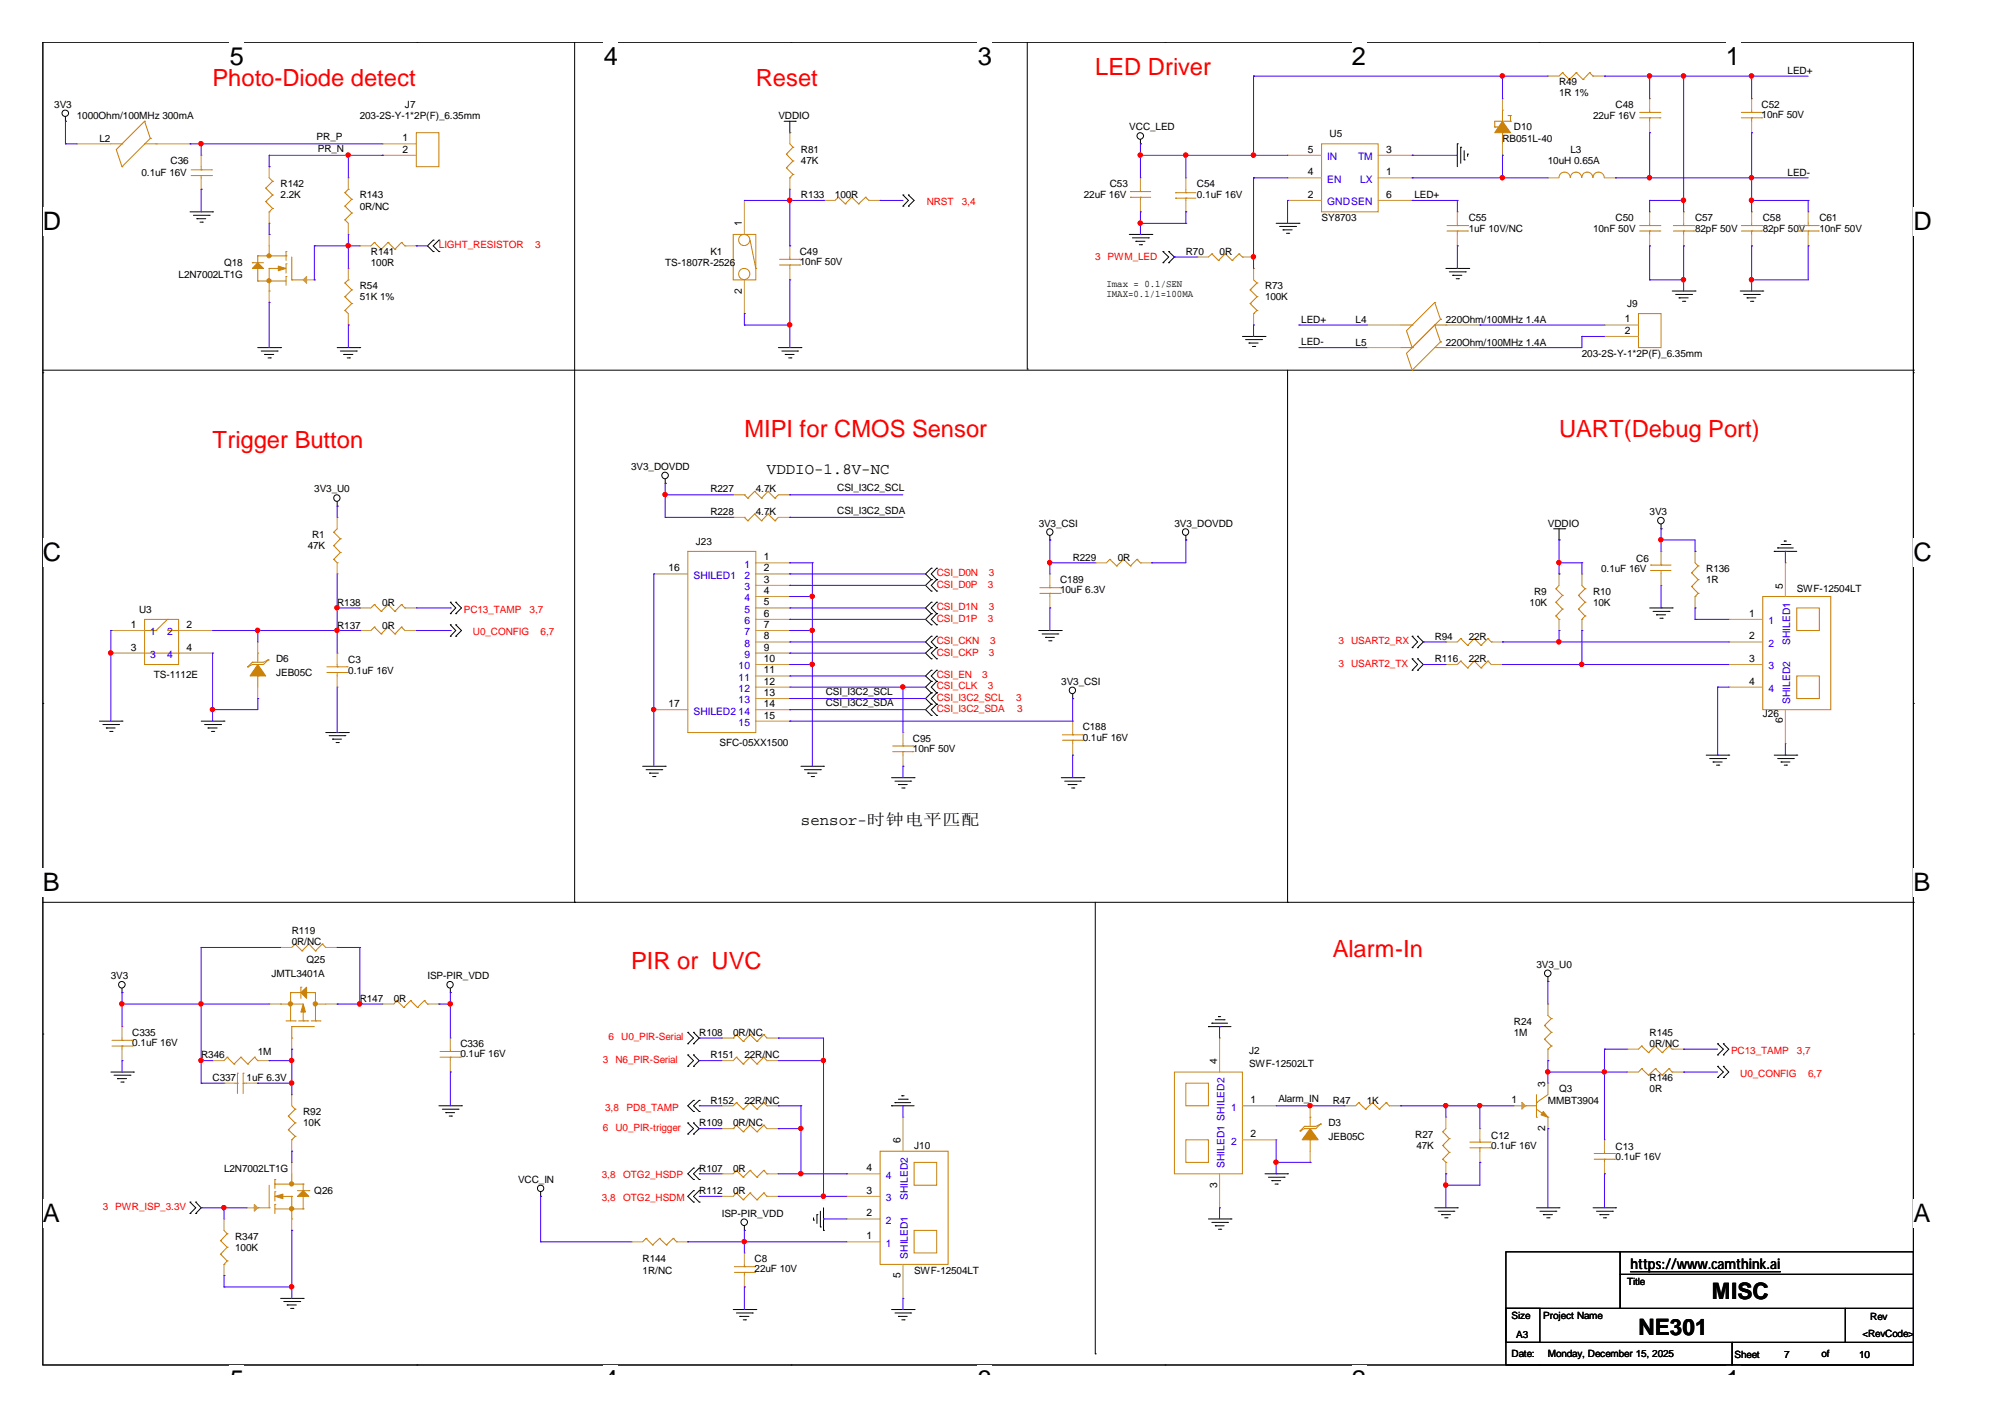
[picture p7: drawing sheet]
<svg xmlns="http://www.w3.org/2000/svg" width="297mm" height="210mm" viewBox="0 0 297 210" stroke-linecap="round" stroke-linejoin="round" font-family="sans-serif">
<defs><g id="words">
<g font-size="3.8">
<text x="34" y="9.6">5</text>
<text x="89.5" y="9.6">4</text>
<text x="144.9" y="9.6">3</text>
<text x="200.3" y="9.6">2</text>
<text x="255.7" y="9.6">1</text>
<text x="6.3" y="34.1">D</text>
<text x="283.5" y="34.1">D</text>
<text x="6.3" y="83.1">C</text>
<text x="283.5" y="83.1">C</text>
<text x="6.3" y="132.1">B</text>
<text x="283.5" y="132.1">B</text>
<text x="6.3" y="181">A</text>
<text x="283.5" y="181">A</text>
<text x="34" y="205.6">5</text>
<text x="89.5" y="205.6">4</text>
<text x="144.9" y="205.6">3</text>
<text x="200.3" y="205.6">2</text>
<text x="255.7" y="205.6">1</text>
</g>
<g font-size="3.5" fill="#f00">
<text x="162.3" y="11.1">LED Driver</text>
<text x="31.5" y="12.7">Photo-Diode detect</text>
<text x="112" y="12.7">Reset</text>
<text x="110.3" y="64.7">MIPI for CMOS Sensor</text>
<text x="231" y="64.7">UART(Debug Port)</text>
<text x="31.5" y="66.4">Trigger Button</text>
<text x="93.5" y="143.5">PIR or UVC</text>
<text x="197.4" y="141.8">Alarm-In</text>
</g>
<g font-size="3.3">
<text x="242.7" y="197.8">NE301</text>
<text x="253.6" y="192.4">MISC</text>
</g>
<g font-size="2.3">
<text x="113.6" y="70.2">VDDIO-1.8V-NC</text>
<text x="118.7" y="122.1">sensor-时钟电平匹配</text>
</g>
<text font-size="2.2" x="241.6" y="188">https://www.camthink.ai</text>
<g font-size="1.5">
<text x="264.8" y="10.9">LED+</text>
<text x="8" y="16">3V3</text>
<text x="11.4" y="17.7">1000Ohm/100MHz 300mA</text>
<text x="53.3" y="17.7">203-2S-Y-1*2P(F)_6.35mm</text>
<text x="60" y="16">J7</text>
<text x="115.3" y="17.7">VDDIO</text>
<text x="231" y="12.6">R49</text>
<text x="231" y="14.3">1R 1%</text>
<text x="236" y="17.7">22uF 16V</text>
<text x="239.4" y="16">C48</text>
<text x="261" y="16">C52</text>
<text x="261" y="17.5">10nF 50V</text>
<text x="14.7" y="21">L2</text>
<text x="46.9" y="20.8">PR_P</text>
<text x="47.1" y="22.5">PR_N</text>
<text x="59.6" y="20.9">1</text>
<text x="59.6" y="22.6">2</text>
<text x="118.7" y="22.7">R81</text>
<text x="167.3" y="19.3">VCC_LED</text>
<text x="193.8" y="22.6">5</text>
<text x="197" y="20.3">U5</text>
<text x="205.4" y="22.6">3</text>
<text x="222.6" y="21">RB051L-40</text>
<text x="224.3" y="19.3">D10</text>
<text x="232.7" y="22.7">L3</text>
<text x="21" y="26">0.1uF 16V</text>
<text x="25.3" y="24.4">C36</text>
<text x="41.6" y="27.7">R142</text>
<text x="41.6" y="29.4">2.2K</text>
<text x="53.3" y="29.4">R143</text>
<text x="118.7" y="29.4">R133</text>
<text x="118.7" y="24.4">47K</text>
<text x="123.7" y="29.4">100R</text>
<text x="160.6" y="29.4">22uF 16V</text>
<text x="164.4" y="27.7">C53</text>
<text x="177.3" y="27.7">C54</text>
<text x="177.3" y="29.4">0.1uF 16V</text>
<text x="193.8" y="29.3">2</text>
<text x="193.8" y="26">4</text>
<text x="205.4" y="26">1</text>
<text x="205.4" y="29.3">6</text>
<text x="209.5" y="29.4">LED+</text>
<text x="229.3" y="24.4">10uH 0.65A</text>
<text x="264.8" y="26">LED-</text>
<text x="53.3" y="31">0R/NC</text>
<text x="109.9" y="33.5" transform="rotate(-90 109.9 33.5)">1</text>
<text x="195.8" y="32.7">SY8703</text>
<text x="217.6" y="32.7">C55</text>
<text x="217.6" y="34.4">1uF 10V/NC</text>
<text x="236" y="34.4">10nF 50V</text>
<text x="239.4" y="32.7">C50</text>
<text x="251.1" y="32.7">C57</text>
<text x="251.1" y="34.4">82pF 50V</text>
<text x="261.2" y="32.7">C58</text>
<text x="261.2" y="34.4">82pF 50V</text>
<text x="269.5" y="32.7">C61</text>
<text x="269.5" y="34.4">10nF 50V</text>
<text x="26.5" y="41.1">L2N7002LT1G</text>
<text x="33.2" y="39.4">Q18</text>
<text x="54.9" y="37.8">R141</text>
<text x="54.9" y="39.4">100R</text>
<text x="98.6" y="39.4">TS-1807R-2526</text>
<text x="105.2" y="37.8">K1</text>
<text x="118.5" y="37.8">C49</text>
<text x="118.5" y="39.3">10nF 50V</text>
<text x="175.7" y="37.8">R70</text>
<text x="180.7" y="37.8">0R</text>
<text x="53.3" y="42.8">R54</text>
<text x="53.3" y="44.5">51K 1%</text>
<text x="109.9" y="43.5" transform="rotate(-90 109.9 43.5)">2</text>
<text x="163.9" y="42.5">Imax = 0.1/SEN</text>
<text x="163.9" y="44">IMAX=0.1/1=100MA</text>
<text x="187.4" y="42.8">R73</text>
<text x="187.4" y="44.5">100K</text>
<text x="192.8" y="47.8">LED+</text>
<text x="200.8" y="47.8">L4</text>
<text x="214.2" y="47.8">220Ohm/100MHz 1.4A</text>
<text x="240.7" y="47.8">1</text>
<text x="241" y="45.5">J9</text>
<text x="192.8" y="51.2">LED-</text>
<text x="200.8" y="51.2">L5</text>
<text x="214.2" y="51.2">220Ohm/100MHz 1.4A</text>
<text x="234.4" y="52.8">203-2S-Y-1*2P(F)_6.35mm</text>
<text x="240.7" y="49.5">2</text>
<text x="93.5" y="69.6">3V3_DOVDD</text>
<text x="46.6" y="73">3V3_U0</text>
<text x="105.2" y="73">R227</text>
<text x="105.2" y="76.3">R228</text>
<text x="112" y="73">4.7K</text>
<text x="112" y="76.3">4.7K</text>
<text x="124" y="72.7">CSI_I3C2_SCL</text>
<text x="124" y="76.1">CSI_I3C2_SDA</text>
<text x="153.9" y="78">3V3_CSI</text>
<text x="174" y="78">3V3_DOVDD</text>
<text x="229.3" y="78">VDDIO</text>
<text x="244.4" y="76.3">3V3</text>
<text x="45.6" y="81.3">47K</text>
<text x="46.2" y="79.7">R1</text>
<text x="103.1" y="80.7">J23</text>
<text x="113.2" y="83">1</text>
<text x="158.9" y="83">R229</text>
<text x="165.6" y="83">0R</text>
<text x="242.4" y="83.2">C6</text>
<text x="50" y="89.7">R138</text>
<text x="56.6" y="89.7">0R</text>
<text x="99" y="84.6">16</text>
<text x="113.2" y="84.6">2</text>
<text x="113.2" y="86.3">3</text>
<text x="113.2" y="88">4</text>
<text x="113.2" y="89.7">5</text>
<text x="157.1" y="86.4">C189</text>
<text x="157.1" y="87.9">10uF 6.3V</text>
<text x="226.6" y="89.7">10K</text>
<text x="227.3" y="88.1">R9</text>
<text x="236" y="88.1">R10</text>
<text x="236" y="89.7">10K</text>
<text x="237.2" y="84.7">0.1uF 16V</text>
<text x="252.8" y="84.7">R136</text>
<text x="252.8" y="86.4">1R</text>
<text x="264.1" y="87.2" transform="rotate(-90 264.1 87.2)">5</text>
<text x="266.2" y="87.7">SWF-12504LT</text>
<text x="19.4" y="93">1</text>
<text x="20.6" y="90.7">U3</text>
<text x="27.6" y="93">2</text>
<text x="50" y="93.1">R137</text>
<text x="56.6" y="93.1">0R</text>
<text x="113.2" y="91.4">6</text>
<text x="113.2" y="93">7</text>
<text x="113.2" y="94.7">8</text>
<text x="212.6" y="94.8">R94</text>
<text x="217.6" y="94.8">22R</text>
<text x="259.1" y="91.4">1</text>
<text x="259.1" y="94.7">2</text>
<text x="19.4" y="96.4">3</text>
<text x="22.8" y="100.5">TS-1112E</text>
<text x="27.6" y="96.4">4</text>
<text x="40.9" y="98.1">D6</text>
<text x="40.9" y="100.1">JEB05C</text>
<text x="51.6" y="98.3">C3</text>
<text x="51.6" y="99.8">0.1uF 16V</text>
<text x="113.2" y="96.4">9</text>
<text x="113.2" y="98.1">10</text>
<text x="113.2" y="99.8">11</text>
<text x="113.2" y="101.4">12</text>
<text x="157.2" y="101.5">3V3_CSI</text>
<text x="212.6" y="98.1">R116</text>
<text x="217.6" y="98.1">22R</text>
<text x="259.1" y="98.1">3</text>
<text x="259.1" y="101.4">4</text>
<text x="99" y="104.7">17</text>
<text x="113.2" y="103.1">13</text>
<text x="113.2" y="104.7">14</text>
<text x="113.2" y="106.4">15</text>
<text x="122.3" y="102.9">CSI_I3C2_SCL</text>
<text x="122.3" y="104.6">CSI_I3C2_SDA</text>
<text x="261.2" y="106.1">J26</text>
<text x="264.1" y="107.2" transform="rotate(-90 264.1 107.2)">6</text>
<text x="106.6" y="110.5">SFC-05XX1500</text>
<text x="135.3" y="109.9">C95</text>
<text x="135.3" y="111.4">10nF 50V</text>
<text x="160.4" y="108.2">C188</text>
<text x="160.4" y="109.7">0.1uF 16V</text>
<text x="43.2" y="138.4">R119</text>
<text x="43.2" y="140">0R/NC</text>
<text x="45.4" y="142.7">Q25</text>
<text x="227.6" y="143.4">3V3_U0</text>
<text x="16.4" y="145">3V3</text>
<text x="40.2" y="144.7">JMTL3401A</text>
<text x="53.3" y="148.4">R147</text>
<text x="58.3" y="148.4">0R</text>
<text x="63.3" y="145">ISP-PIR_VDD</text>
<text x="19.6" y="153.4">C335</text>
<text x="19.6" y="155">0.1uF 16V</text>
<text x="68.2" y="155.1">C336</text>
<text x="103.6" y="153.4">R108</text>
<text x="108.6" y="153.4">0R/NC</text>
<text x="224.3" y="151.8">R24</text>
<text x="224.3" y="153.4">1M</text>
<text x="244.4" y="153.4">R145</text>
<text x="244.4" y="155.1">0R/NC</text>
<text x="29.8" y="156.8">R346</text>
<text x="31.5" y="160.2">C337</text>
<text x="36.5" y="160.2">1uF 6.3V</text>
<text x="38.2" y="156.3">1M</text>
<text x="68.2" y="156.6">0.1uF 16V</text>
<text x="105.2" y="156.8">R151</text>
<text x="110.3" y="156.8">22R/NC</text>
<text x="180.3" y="157.6" transform="rotate(-90 180.3 157.6)">4</text>
<text x="185" y="156.1">J2</text>
<text x="185" y="158.1">SWF-12502LT</text>
<text x="228.9" y="161" transform="rotate(-90 228.9 161)">3</text>
<text x="231" y="161.8">Q3</text>
<text x="244.4" y="160.2">R146</text>
<text x="244.4" y="161.8">0R</text>
<text x="44.9" y="165.2">R92</text>
<text x="44.9" y="166.8">10K</text>
<text x="103.6" y="166.8">R109</text>
<text x="105.2" y="163.5">R152</text>
<text x="108.6" y="166.8">0R/NC</text>
<text x="110.3" y="163.5">22R/NC</text>
<text x="185.3" y="163.4">1</text>
<text x="189.4" y="163.3">Alarm_IN</text>
<text x="196.8" y="166.8">D3</text>
<text x="197.4" y="163.5">R47</text>
<text x="202.5" y="163.5">1K</text>
<text x="223.9" y="163.4">1</text>
<text x="228.9" y="167.5" transform="rotate(-90 228.9 167.5)">2</text>
<text x="229.3" y="163.5">MMBT3904</text>
<text x="33.2" y="173.5">L2N7002LT1G</text>
<text x="103.6" y="173.5">R107</text>
<text x="108.6" y="173.5">0R</text>
<text x="128.4" y="173.5">4</text>
<text x="133.4" y="169.3" transform="rotate(-90 133.4 169.3)">6</text>
<text x="135.4" y="170.2">J10</text>
<text x="185.3" y="168.5">2</text>
<text x="196.8" y="168.9">JEB05C</text>
<text x="209.7" y="168.5">R27</text>
<text x="209.8" y="170.2">47K</text>
<text x="220.9" y="168.7">C12</text>
<text x="220.9" y="170.2">0.1uF 16V</text>
<text x="239.4" y="170.4">C13</text>
<text x="239.4" y="171.9">0.1uF 16V</text>
<text x="46.6" y="176.9">Q26</text>
<text x="76.8" y="175.2">VCC_IN</text>
<text x="103.6" y="176.9">R112</text>
<text x="108.6" y="176.9">0R</text>
<text x="128.4" y="176.8">3</text>
<text x="180.3" y="175.9" transform="rotate(-90 180.3 175.9)">3</text>
<text x="34.8" y="183.6">R347</text>
<text x="34.8" y="185.3">100K</text>
<text x="106.9" y="180.3">ISP-PIR_VDD</text>
<text x="128.4" y="183.6">1</text>
<text x="128.4" y="180.2">2</text>
<text x="95.2" y="187">R144</text>
<text x="95.2" y="188.7">1R/NC</text>
<text x="111.8" y="187">C8</text>
<text x="111.8" y="188.5">22uF 10V</text>
<text x="133.4" y="189.3" transform="rotate(-90 133.4 189.3)">5</text>
<text x="135.4" y="188.7">SWF-12504LT</text>
<text x="241" y="190.3">Title</text>
<text x="223.9" y="195.3">Size</text>
<text x="228.6" y="195.3">Project Name</text>
<text x="277.1" y="195.5">Rev</text>
<text x="223.9" y="201.1">Date:</text>
<text x="224.6" y="198.2">A3</text>
<text x="229.3" y="201.1">Monday, December 15, 2025</text>
<text x="257" y="201.2">Sheet</text>
<text x="264.3" y="201.2">7</text>
<text x="269.9" y="201.1">of</text>
<text x="275.4" y="201.2">10</text>
<text x="275.9" y="198">&lt;RevCode&gt;</text>
</g>
<g font-size="1.5" fill="#00c">
<text x="196.6" y="23.7">IN</text>
<text x="201.2" y="23.7">TM</text>
<text x="196.6" y="27.1">EN</text>
<text x="201.5" y="27.1">LX</text>
<text x="196.6" y="30.4">GNDSEN</text>
<text x="102.7" y="85.7">SHILED1</text>
<text x="110.3" y="84.1">1</text>
<text x="110.3" y="85.7">2</text>
<text x="110.3" y="87.4">3</text>
<text x="110.3" y="89.1">4</text>
<text x="22.3" y="94.1">1</text>
<text x="24.8" y="94.1">2</text>
<text x="110.3" y="90.8">5</text>
<text x="110.3" y="92.5">6</text>
<text x="110.3" y="94.1">7</text>
<text x="110.3" y="95.8">8</text>
<text x="262" y="92.5">1</text>
<text x="262" y="95.8">2</text>
<text x="265.2" y="95.6" transform="rotate(-90 265.2 95.6)">SHILED1</text>
<text x="22.3" y="97.5">3</text>
<text x="24.8" y="97.5">4</text>
<text x="109.4" y="99.2">10</text>
<text x="109.4" y="100.9">11</text>
<text x="110.3" y="97.5">9</text>
<text x="262" y="99.2">3</text>
<text x="102.7" y="105.8">SHILED2</text>
<text x="109.4" y="102.5">12</text>
<text x="109.4" y="104.2">13</text>
<text x="109.4" y="105.8">14</text>
<text x="109.4" y="107.5">15</text>
<text x="262" y="102.5">4</text>
<text x="265.2" y="104.3" transform="rotate(-90 265.2 104.3)">SHILED2</text>
<text x="182.4" y="164.5">1</text>
<text x="181.4" y="173" transform="rotate(-90 181.4 173)">SHILED1 SHILED2</text>
<text x="182.4" y="169.6">2</text>
<text x="131.2" y="177.9">3</text>
<text x="131.2" y="174.6">4</text>
<text x="134.5" y="177.7" transform="rotate(-90 134.5 177.7)">SHILED2</text>
<text x="131.2" y="184.7">1</text>
<text x="131.2" y="181.3">2</text>
<text x="134.5" y="186.5" transform="rotate(-90 134.5 186.5)">SHILED1</text>
</g>
<g font-size="1.5" fill="#f00">
<text x="137.3" y="30.4">NRST</text>
<text x="142.5" y="30.4">3,4</text>
<text x="65" y="36.8">LIGHT_RESISTOR</text>
<text x="79.3" y="36.8">3</text>
<text x="162.3" y="38.5">3 PWM_LED</text>
<text x="138.8" y="85.4">CSI_D0N</text>
<text x="138.8" y="87.1">CSI_D0P</text>
<text x="146.3" y="87.1">3</text>
<text x="146.5" y="85.4">3</text>
<text x="68.7" y="90.7">PC13_TAMP</text>
<text x="70.1" y="94.1">U0_CONFIG</text>
<text x="78.5" y="90.7">3,7</text>
<text x="80.1" y="94.1">6,7</text>
<text x="138.8" y="95.4">CSI_CKN</text>
<text x="138.8" y="90.4">CSI_D1N</text>
<text x="138.8" y="92.1">CSI_D1P</text>
<text x="146.3" y="92.1">3</text>
<text x="146.5" y="90.4">3</text>
<text x="146.7" y="95.4">3</text>
<text x="198.3" y="95.4">3</text>
<text x="200.2" y="95.4">USART2_RX</text>
<text x="138.8" y="97.1">CSI_CKP</text>
<text x="138.8" y="100.5">CSI_EN</text>
<text x="145.5" y="100.5">3</text>
<text x="146.5" y="97.1">3</text>
<text x="198.3" y="98.8">3</text>
<text x="200.2" y="98.8">USART2_TX</text>
<text x="138.8" y="103.8">CSI_I3C2_SCL</text>
<text x="138.8" y="105.5">CSI_I3C2_SDA</text>
<text x="138.8" y="102.1">CSI_CLK</text>
<text x="146.3" y="102.1">3</text>
<text x="150.5" y="103.8">3</text>
<text x="150.7" y="105.5">3</text>
<text x="90.2" y="154.1">6</text>
<text x="92" y="154.1">U0_PIR-Serial</text>
<text x="89.3" y="157.5">3</text>
<text x="91.2" y="157.5">N6_PIR-Serial</text>
<text x="256.5" y="156.1">PC13_TAMP</text>
<text x="257.8" y="159.5">U0_CONFIG</text>
<text x="266.2" y="156.1">3,7</text>
<text x="267.9" y="159.5">6,7</text>
<text x="89.3" y="167.5">6</text>
<text x="89.7" y="164.5">3,8</text>
<text x="91.2" y="167.5">U0_PIR-trigger</text>
<text x="92.8" y="164.5">PD8_TAMP</text>
<text x="15.2" y="179.3">3 PWR_ISP_3.3V</text>
<text x="89.2" y="177.9">3,8</text>
<text x="89.2" y="174.6">3,8</text>
<text x="92.3" y="177.9">OTG2_HSDM</text>
<text x="92.3" y="174.6">OTG2_HSDP</text>
</g>
</g></defs>
<path d="M6.3 6.2h277.2v196h-277.2z" fill="none" stroke="#000" stroke-width=".15"/>
<g fill="#fff">
<path d="M34 6.2h2.2v4.3h-2.2z"/>
<path d="M34 202.2h2.2v1.4h-2.2z"/>
</g>
<path d="M61.8 6.2h.1M61.8 202.2h.1" fill="none" stroke="#000" stroke-width=".15"/>
<g fill="#fff">
<path d="M89.5 6.2h2.1v4.3h-2.1z"/>
<path d="M89.5 202.2h2.1v1.4h-2.1z"/>
</g>
<path d="M117.2 6.2h.1M117.2 202.2h.1" fill="none" stroke="#000" stroke-width=".15"/>
<g fill="#fff">
<path d="M144.9 6.2h2.1v4.3h-2.1z"/>
<path d="M144.9 202.2h2.1v1.4h-2.1z"/>
</g>
<path d="M172.6 6.2h.1M172.6 202.2h.1" fill="none" stroke="#000" stroke-width=".15"/>
<g fill="#fff">
<path d="M200.3 6.2h2.1v4.3h-2.1z"/>
<path d="M200.3 202.2h2.1v1.4h-2.1z"/>
</g>
<path d="M228 6.2h.1M228 202.2h.1" fill="none" stroke="#000" stroke-width=".15"/>
<g fill="#fff">
<path d="M255.7 6.2h2.1v4.3h-2.1z"/>
<path d="M255.7 202.2h2.1v1.4h-2.1z"/>
<path d="M6.3 30.7h2.8v4.2h-2.8z"/>
<path d="M283.5 30.7h2.7v4.2h-2.7z"/>
<path d="M6.3 79.7h2.8v4.2h-2.8z"/>
<path d="M283.5 79.7h2.7v4.2h-2.7z"/>
</g>
<path d="M6.3 55.2h.1M283.5 55.2h.1" fill="none" stroke="#000" stroke-width=".15"/>
<g fill="#fff">
<path d="M6.3 128.7h2.6v4.2h-2.6z"/>
<path d="M283.5 128.7h2.5v4.2h-2.5z"/>
</g>
<path d="M6.3 104.2h.1M283.5 104.2h.1" fill="none" stroke="#000" stroke-width=".15"/>
<g fill="#fff">
<path d="M6.3 177.6h2.6v4.3h-2.6z"/>
<path d="M283.5 177.6h2.5v4.3h-2.5z"/>
</g>
<g fill="none" stroke="#000" stroke-width=".15">
<path d="M9.7 18h.1M9.7 17.3v.7M85.1 6.2v127.5M116.2 18h1.6M117 19.7h.1M117 18v1.7M117.8 18h.1M152.2 6.2v48.5M28.2 31.4h3.3M28.7 31.9h2.3M29.2 32.4h.1M29.2 32.4h1.3"/>
<path d="M29.6 32.9h.4M30 32.9h.1M31 31.9h.1M31.5 31.4h.1M64.2 35.6h.1M64.2 37.3h.1M64.2 35.6l-.9 .8 .9 .9M65 37.3h.1M65 35.6h.1M65 35.6l-.8 .8 .8 .9M133.8 28.9h.1M133.8 30.5h.1"/>
<path d="M133.8 28.9l.8 .8-.8 .8M134.6 28.9h.1M134.6 30.5h.1M134.6 28.9l.8 .8-.8 .8M167.3 34.7h3.3M167.8 35.2h2.3M168.3 35.7h.1M168.3 35.7h1.3M168.8 36.3h.3M169 21.3h.1M169 20.7v.6M169.1 36.3h.1"/>
<path d="M170.1 35.2h.1M170.6 34.7h.1M172.3 37.3h.1M172.3 38.9h.1M172.3 37.3l.8 .8-.8 .8M173.1 38.9h.1M173.1 37.3h.1M173.1 37.3l.9 .8-.9 .8M189.1 33.1h3.3M189.6 33.5h2.3M190.1 34.1h.1M190.1 34.1h1.3"/>
<path d="M190.6 34.6h.3M190.9 34.6h.1M191.9 33.5h.1M192.4 33.1h.1M214.2 39.8h3.4M215.9 21.3h.1M215.9 21.3v3.4M216.4 21.8h.1M216.4 21.8v2.4M216.9 23.7h.1M216.9 22.3v1.4M217.4 22.8h.1"/>
<path d="M217.4 22.8v.4M217.6 39.8h.1M6.3 54.8h277.2M38.2 51.5h3.4M38.7 52h2.4M39.2 52.5h.1M39.2 52.5h1.4M39.7 53h.3M40 53h.1M41.1 52h.1M41.6 51.5h.1M50 51.5h3.3"/>
<path d="M50.4 52h2.4M50.9 52.5h.1M50.9 52.5h1.4M51.4 53h.4M51.8 53h.1M52.8 52h.1M53.3 51.5h.1M115.3 51.5h3.4M115.8 52h2.4M116.3 52.5h.1M116.3 52.5h1.3M116.8 53h.4"/>
<path d="M117.2 53h.1M118.2 52h.1M118.7 51.5h.1M152.2 54.7h.1M184.1 49.8h3.3M184.5 50.3h2.4M185 50.8h.1M185 50.8h1.4M185.5 51.3h.4M185.9 51.3h.1M186.9 50.3h.1M187.4 49.8h.1"/>
<path d="M190.8 54.8v78.9M214.7 40.3h2.4M215.2 40.8h.1M215.2 40.8h1.4M215.7 41.3h.4M216.1 41.3h.1M217.1 40.3h.1M247.7 43.1h3.4M248.2 43.6h2.4M248.8 44.1h.1M248.8 44.1h1.3M249.3 44.6h.3"/>
<path d="M249.6 44.6h.1M250.6 43.6h.1M251.1 43.1h.1M257.8 43.1h3.4M258.3 43.6h2.3M258.8 44.1h.1M258.8 44.1h1.3M259.3 44.6h.4M259.7 44.6h.1M260.6 43.6h.1M261.2 43.1h.1M283.5 54.8h.1"/>
<path d="M50 75h.1M50 74.3v.7M98.6 71.6h.1M98.6 71v.6M155.5 80h.1M155.5 79.3v.7M175.7 80h.1M175.7 79.3v.7M230.2 78.3h1.6M231 80h.1M231 78.3v1.7M231.8 78.3h.1"/>
<path d="M246.1 78.3h.1M246.1 77.7v.6M66.7 92.6h.1M66.7 94.2h.1M66.7 89.2h.1M66.7 90.9h.1M66.7 92.6l.8 .8-.8 .8M66.7 89.2l.8 .9-.8 .8M67.5 92.6h.1M67.5 94.2h.1M67.5 89.2h.1M67.5 90.9h.1"/>
<path d="M67.5 92.6l.9 .8-.9 .8M67.5 89.2l.9 .9-.9 .8M138 95.9h.1M138 97.6h.1M138 94.2h.1M138 84.2h.1M138 85.9h.1M138 89.2h.1M138 90.9h.1M138 87.6h.1M138 92.6h.1M138 99.3h.1"/>
<path d="M138 95.9l-.9 .8 .9 .9M138 94.2l-.9 .9 .9 .8M138 84.2l-.9 .8 .9 .9M138 89.2l-.9 .9 .9 .8M138 85.9l-.9 .8 .9 .9M138 90.9l-.9 .9 .9 .8M138 99.3l-.9 .8 .9 .8M138.8 97.6h.1M138.8 95.9h.1M138.8 94.2h.1M138.8 85.9h.1M138.8 84.2h.1"/>
<path d="M138.8 90.9h.1M138.8 89.2h.1M138.8 87.6h.1M138.8 92.6h.1M138.8 99.3h.1M138.8 95.9l-.8 .8 .8 .9M138.8 94.2l-.8 .9 .8 .8M138.8 84.2l-.8 .8 .8 .9M138.8 89.2l-.8 .9 .8 .8M138.8 85.9l-.8 .8 .8 .9M138.8 90.9l-.8 .9 .8 .8M138.8 99.3l-.8 .8 .8 .8"/>
<path d="M153.9 93.4h3.3M154.4 93.9h2.3M154.9 94.4h.1M154.9 94.4h1.3M155.4 94.9h.3M155.7 94.9h.1M156.7 93.9h.1M157.2 93.4h.1M209.2 94.2h.1M209.2 95.9h.1M209.2 97.6h.1M209.2 99.3h.1"/>
<path d="M209.2 94.2l.8 .9-.8 .8M209.2 97.6l.8 .8-.8 .9M210 95.9h.1M210 94.2h.1M210 99.3h.1M210 97.6h.1M210 94.2l.9 .9-.9 .8M210 97.6l.9 .8-.9 .9M244.4 90.1h3.3M244.9 90.6h2.4M245.4 91.1h.1M245.4 91.1h1.4"/>
<path d="M245.9 91.6h.4M246.3 91.6h.1M247.3 90.6h.1M247.7 90.1h.1M262.8 81.7h.1M262.8 81.7h3.4M263.4 81.2h.1M263.4 81.2h2.3M263.9 80.7h1.3M264.3 80.2h.1M264.3 80.2h.4M265.2 80.7h.1"/>
<path d="M14.7 106.8h3.4M15.2 107.3h2.4M15.7 107.8h.1M15.7 107.8h1.4M16.3 108.3h.3M16.6 108.3h.1M17.6 107.3h.1M18.1 106.8h.1M29.8 106.8h3.4M30.3 107.3h2.4M30.8 107.8h.1M30.8 107.8h1.4"/>
<path d="M31.3 108.3h.4M31.7 108.3h.1M32.7 107.3h.1M33.2 106.8h.1M48.3 108.5h3.3M48.8 109h2.3M49.3 109.5h.1M49.3 109.5h1.3M49.8 110h.3M50.1 110h.1M51.1 109h.1M51.6 108.5h.1"/>
<path d="M95.2 113.5h3.4M95.7 114h2.3M96.2 114.5h.1M96.2 114.5h1.3M96.7 115h.3M97 115h.1M98 114h.1M98.6 113.5h.1M118.7 113.5h3.3M119.2 114h2.3M119.7 114.5h.1M119.7 114.5h1.3"/>
<path d="M120.2 115h.3M120.5 115h.1M121.5 114h.1M122 113.5h.1M132.1 115.2h3.3M132.6 115.7h2.3M133.1 116.2h.1M133.1 116.2h1.3M133.6 116.7h.3M133.9 116.7h.1M134.9 115.7h.1M135.4 115.2h.1"/>
<path d="M138 102.6h.1M138 104.3h.1M138 106h.1M138 100.9h.1M138 102.6l-.9 .9 .9 .8M138 104.3l-.9 .8 .9 .9M138 100.9l-.9 .9 .9 .8M138.8 104.3h.1M138.8 102.6h.1M138.8 106h.1M138.8 100.9h.1M138.8 102.6l-.8 .9 .8 .8"/>
<path d="M138.8 104.3l-.8 .8 .8 .9M138.8 100.9l-.8 .9 .8 .8M157.2 115.2h3.4M157.7 115.7h2.4M158.2 116.2h.1M158.2 116.2h1.4M158.7 116.7h.4M158.9 103.5h.1M158.9 102.8v.7M159.1 116.7h.1M160.1 115.7h.1M160.6 115.2h.1"/>
<path d="M252.8 111.9h3.3M253.3 112.4h2.4M253.8 112.9h.1M253.8 112.9h1.3M254.3 113.3h.3M254.6 113.3h.1M255.7 112.4h.1M256.1 111.9h.1M262.8 111.9h3.4M263.4 112.4h2.3M263.9 112.9h.1M263.9 112.9h1.3"/>
<path d="M264.3 113.3h.4M264.7 113.3h.1M265.7 112.4h.1M266.2 111.9h.1M6.3 133.7h277.2M85.1 133.7h.1M162.3 133.7v66.8M190.8 133.7h.1M283.5 133.7h.1M6.3 153.2h.1M16.4 158.8h3.4M16.9 159.3h2.4"/>
<path d="M17.4 159.8h.1M17.4 159.8h1.4M18.1 147h.1M18.1 146.4v.6M19.3 159.3h.1M19.8 158.8h.1M66.7 147h.1M66.7 146.4v.6M101.9 154.6h.1M101.9 152.9h.1M101.9 156.3h.1M101.9 158h.1"/>
<path d="M101.9 152.9l.8 .9-.8 .8M101.9 156.3l.8 .8-.8 .9M102.7 152.9h.1M102.7 154.6h.1M102.7 158h.1M102.7 156.3h.1M102.7 152.9l.9 .9-.9 .8M102.7 156.3l.9 .8-.9 .9M179 152.1h.1M179 152.1h3.4M179.5 151.6h.1M179.5 151.6h2.4"/>
<path d="M180 151.1h1.4M180.5 150.6h.1M180.5 150.6h.3M181.4 151.1h.1M229.3 145.4h.1M229.3 144.7v.7M254.5 154.6h.1M254.5 156.3h.1M254.5 158h.1M254.5 159.6h.1M254.5 154.6l.8 .8-.8 .9M254.5 158l.8 .8-.8 .8"/>
<path d="M255.3 154.6h.1M255.3 156.3h.1M255.3 158h.1M255.3 159.6h.1M255.3 154.6l.8 .8-.8 .9M255.3 158l.8 .8-.8 .8M283.5 153.2h.1M17.9 160.3h.3M18.2 160.3h.1M28.2 178.1h.1M28.2 179.8h.1M28.2 178.1l.8 .8-.8 .9"/>
<path d="M29 179.8h.1M29 178.1h.1M29 178.1l.8 .8-.8 .9M65 163.8h3.4M65.5 164.3h2.4M66 164.8h.1M66 164.8h1.4M66.5 165.3h.4M66.9 165.3h.1M67.9 164.3h.1M68.4 163.8h.1M80.1 177.2h.1"/>
<path d="M80.1 176.5v.7M101.9 166.3h.1M101.9 168h.1M101.9 166.3l.8 .9-.8 .8M102.7 176.4h.1M102.7 178.1h.1M102.7 173h.1M102.7 174.7h.1M102.7 168h.1M102.7 166.3h.1M102.7 163h.1M102.7 164.6h.1"/>
<path d="M102.7 176.4l-.8 .8 .8 .9M102.7 173l-.8 .9 .8 .8M102.7 166.3l.9 .9-.9 .8M102.7 163l-.8 .8 .8 .8M103.6 176.4h.1M103.6 178.1h.1M103.6 173h.1M103.6 174.7h.1M103.6 163h.1M103.6 164.6h.1M103.6 176.4l-.9 .8 .9 .9M103.6 173l-.9 .9 .9 .8"/>
<path d="M103.6 163l-.9 .8 .9 .8M121 179.9h.1M121 179.9v1.3M121.5 179.4v2.4M122 178.9v3.4M132.1 163.8h.1M132.1 163.8h3.3M132.6 163.3h.1M132.6 163.3h2.3M133.1 162.8h1.3M133.6 162.3h.1M133.6 162.3h.3"/>
<path d="M134.4 162.8h.1M187.4 173.9h3.4M187.9 174.4h2.3M188.4 174.9h.1M188.4 174.9h1.3M188.9 175.4h.3M189.2 175.4h.1M190.2 174.4h.1M190.8 173.9h.1M212.6 178.9h3.3M213.1 179.4h2.3M213.6 179.9h.1"/>
<path d="M213.6 179.9h1.3M215.4 179.4h.1M215.9 178.9h.1M227.6 178.9h3.4M228.1 179.4h2.4M228.6 179.9h.1M228.6 179.9h1.4M230.5 179.4h.1M231 178.9h.1M236 178.9h3.4M236.5 179.4h2.4M237 179.9h.1"/>
<path d="M237 179.9h1.4M238.9 179.4h.1M239.4 178.9h.1M41.6 192.3h3.3M42 192.8h2.4M42.5 193.3h.1M42.5 193.3h1.4M43.1 193.8h.3M43.4 193.8h.1M44.4 192.8h.1M44.9 192.3h.1M108.6 194h3.4"/>
<path d="M109.1 194.5h2.4M109.6 195h.1M109.6 195h1.4M110.1 195.5h.3M110.3 182.3h.1M110.3 181.6v.7M110.4 195.5h.1M111.5 194.5h.1M112 194h.1M120.5 180.7h.1M120.5 180.4v.3M121.5 181.8h.1"/>
<path d="M122 182.3h.1M132.1 194h3.3M132.6 194.5h2.3M133.1 195h.1M133.1 195h1.3M133.6 195.5h.3M133.9 195.5h.1M134.9 194.5h.1M135.4 194h.1M179 180.6h3.4M179.5 181.1h2.4M180 181.6h.1"/>
<path d="M180 181.6h1.4M180.5 182.1h.3M180.8 182.1h.1M181.9 181.1h.1M182.4 180.6h.1M214 180.4h.4M214.4 180.4h.1M223.1 193.8h5v5.1h-5zM223.1 193.8h50.3v5.1h-50.3zM223.1 198.9h33.5v3.3h-33.5zM223.1 185.4h16.9v8.4h-16.9zM229.2 180.4h.3"/>
<path d="M229.5 180.4h.1M237.5 180.4h.4M237.9 180.4h.1M240 185.4h43.5v3.4h-43.5zM240 188.8h43.5v5h-43.5zM256.6 198.9h26.9v3.3h-26.9zM273.4 193.8h10.1v5.1h-10.1zM162.3 200.5h.1"/>
<circle cx="9.7" cy="16.8" r=".48"/>
<circle cx="168.9" cy="20.1" r=".49"/>
<circle cx="49.9" cy="73.8" r=".48"/>
<circle cx="98.5" cy="70.4" r=".49"/>
<circle cx="155.5" cy="78.8" r=".48"/>
<circle cx="175.6" cy="78.8" r=".48"/>
<circle cx="246.1" cy="77.1" r=".49"/>
<circle cx="158.9" cy="102.3" r=".48"/>
<circle cx="18.1" cy="145.9" r=".49"/>
<circle cx="66.7" cy="145.9" r=".48"/>
<circle cx="229.3" cy="144.2" r=".49"/>
<circle cx="80.1" cy="176" r=".47"/>
<circle cx="110.3" cy="181" r=".49"/>
</g>
<path d="M241.6 188.4h22.2" fill="none" stroke="#000" stroke-width=".18"/>
<g fill="none" stroke="#cc8006" stroke-width=".15">
<path d="M21.4 18h.1M21.4 18l-4.2 4.2 .9 2.5M21.4 18l.9 2.5M61.7 19.7h3.3v5h-3.3zM221.4 18.8h.1M221.4 18.8h.4M221.8 18.8h.1M222.6 19.7h.1M222.6 16.3h.1M222.6 16.3v1.7M222.6 19.7v1.6M223.4 17.1h.1"/>
<path d="M223.4 17.1h.4M223.8 18h.1M223.8 17.1h.1M223.8 18h-2.4v.8M223.8 17.1v.9M231.5 10.8h.1M231.5 10.8l-.5 .5M231.5 10.8l1 1M232.5 11.8h.1M233.5 10.8h.1M233.5 10.8l-1 1M233.5 10.8l1 1"/>
<path d="M234.5 11.8h.1M235.5 10.8h.1M235.5 10.8l-1 1M235.5 10.8l.5 .5M236 11.3h.1M242.9 17.5h3M242.9 16.7h3M244.4 16.7h.1M244.4 17.5h.1M244.4 16.3v.4M244.4 17.5v.5M245.9 17.5h.1"/>
<path d="M245.9 16.7h.1M258 17.5h3M258 16.7h3M259.5 16.7h.1M259.5 17.5h.1M259.5 16.3v.4M259.5 17.5v.5M261 17.5h.1M261 16.7h.1M16.4 21.3h1.7M18.1 24.7h.1M18.1 21.3h.1"/>
<path d="M21.4 21.3h1.7M22.3 20.5h.1M22.3 20.5l-4.2 4.2M23.1 21.3h.1M28.3 25.2h3M28.3 26h3M29.8 26h.1M29.8 25.2h.1M29.8 24.7v.5M29.8 26v.3M31.3 25.2h.1M31.3 26h.1"/>
<path d="M37.4 38.9h.1M37.4 38.9h1.6M38.2 39.8h.1M38.2 37.9h.1M38.2 37.9v1M38.2 39.8v1.8M38.2 37.9h4.2M39.4 27.9h.1M39.4 29.9h.1M39.4 27.9l1 1M39.4 29.9l1 1M39.9 37.9h.1"/>
<path d="M39.9 39.8h.1M39.9 31.4h.1M39.9 36.4v1.5M39.9 39.8v3.3M39.9 39.8h1.7M39.9 26.3l.5 .6M40.4 26.9h.1M40.4 28.9h.1M40.4 30.9h.1M40.4 26.9l-1 1M40.4 28.9l-1 1M40.4 30.9l-.5 .5"/>
<path d="M42.4 39.1h.1M42.4 37.3h.1M42.4 37.9h.1M42.4 37.3v1.3M42.4 39.1v1.3M43.2 38.1v3.4M51.1 32.6h.1M51.1 30.5h.1M51.1 28.5h.1M51.1 32.6l.5 .5M51.1 30.5l1 1.1M51.1 28.5l1 1"/>
<path d="M51.6 28h.1M51.6 28l-.5 .5M52.1 31.6h.1M52.1 29.5h.1M52.1 31.6l-1 1M52.1 29.5l-1 1M55.5 35.9h.1M55.5 35.9l-.6 .5M55.5 35.9l1 1M56.5 36.9h.1M57.5 35.9h.1M57.5 35.9l-1 1"/>
<path d="M57.5 35.9l1 1M58.5 36.9h.1M59.5 35.9h.1M59.5 35.9l-1 1M59.5 35.9l.5 .5M60 36.4h.1M108.6 34.7h3.4v6.8h-3.4zM111.1 35.6l.9 4.2M112 39.8h.1M115.5 39.3h3M115.5 38.4h3M116.5 22.8h.1"/>
<path d="M116.5 24.9h.1M116.5 22.8l1 1M116.5 24.9l1 .9M117 26.3h.1M117 38.4h.1M117 39.3h.1M117 21.3l.5 .5M117 38.1v.3M117 39.3v.5M117.5 21.8h.1M117.5 23.8h.1M117.5 25.8h.1"/>
<path d="M117.5 21.8l-1 1M117.5 23.8l-1 1.1M117.5 25.8l-.5 .5M118.5 39.3h.1M118.5 38.4h.1M124.2 29.2h.1M124.2 29.2l-.5 .5M124.2 29.2l1 1M125.2 30.2h.1M126.2 29.2h.1M126.2 29.2l-1 1M126.2 29.2l1 1"/>
<path d="M127.2 30.2h.1M128.2 29.2h.1M128.2 29.2l-1 1M128.2 29.2l.5 .5M128.7 29.7h.1M167.5 29.2h.1M167.5 28.4h.1M167.5 29.2h3M167.5 28.4h3M169 28.4h.1M169 29.2h.1M169 28v.4"/>
<path d="M169 29.2v.5M174.2 28.5h.1M174.2 29.4h.1M174.2 28.5h3M174.2 29.4h3M175.7 29.4h.1M175.7 28.5h.1M175.7 28v.5M175.7 29.4v.3M179.5 37.6h.1M179.5 37.6l-.5 .5M179.5 37.6l1 1"/>
<path d="M180.5 38.6h.1M181.5 37.6h.1M181.5 37.6l-1 1M181.5 37.6l1 1M182.5 38.6h.1M183.6 37.6h.1M183.6 37.6l-1.1 1M183.6 37.6l.5 .5M184.1 38.1h.1M195.8 21.3h8.4v10.1h-8.4zM214.4 34.2h3M214.4 33.4h3"/>
<path d="M215.9 33.4h.1M215.9 34.2h.1M215.9 33.1v.3M215.9 34.2v.5M217.4 34.2h.1M217.4 33.4h.1M231 26.3a.83 .83 0 0 1 .8-.8 .83 .83 0 0 1 .8 .8M232.7 26.3a.83 .83 0 0 1 .8-.8 .83 .83 0 0 1 .8 .8M234.4 26.3a.8 .8 0 0 1 .8-.8 .8 .8 0 0 1 .8 .8M236 26.3a.83 .83 0 0 1 .8-.8 .83 .83 0 0 1 .9 .8M242.9 34.2h3M242.9 33.4h3"/>
<path d="M244.4 33.4h.1M244.4 34.2h.1M244.4 33.1v.3M244.4 34.2v.5M245.9 34.2h.1M245.9 33.4h.1M247.9 34.2h3.1M247.9 33.4h3.1M249.4 33.4h.1M249.4 34.2h.1M249.4 33.1v.3M249.4 34.2v.5"/>
<path d="M251 34.2h.1M251 33.4h.1M258 34.2h3M258 33.4h3M259.5 33.4h.1M259.5 34.2h.1M259.5 33.1v.3M259.5 34.2v.5M261 34.2h.1M261 33.4h.1M266.4 34.2h3M266.4 33.4h3"/>
<path d="M267.9 33.4h.1M267.9 34.2h.1M267.9 33.1v.3M267.9 34.2v.5M269.4 34.2h.1M269.4 33.4h.1M38.2 41.6h.1M38.2 41.6h4.2M39.9 43.1h.1M42.4 41h.1M42.4 41v1.3M43.2 41.5h.1"/>
<path d="M43.2 41.5h1.7M44.9 41.5h.1M51.1 46h.1M51.1 44h.1M51.1 41.9h.1M51.1 46l.5 .5M51.1 44l1 1M51.1 41.9l1 1M51.6 41.5h.1M51.6 41.5l-.5 .4M52.1 45h.1M52.1 42.9h.1"/>
<path d="M52.1 45l-1 1M52.1 42.9l-1 1.1M185.2 42.9h.1M185.2 45h.1M185.2 42.9l1 1.1M185.2 45l1 1M185.7 46.5h.1M185.7 41.5l.5 .4M186.2 41.9h.1M186.2 44h.1M186.2 46h.1M186.2 41.9l-1 1"/>
<path d="M186.2 44l-1 1M186.2 46l-.5 .5M207.5 48.1h1.7M207.5 51.5h1.7M209.2 51.5h.1M209.2 48.1h.1M209.2 54.8h.1M212.6 44.8h.1M212.6 48.1h.1M212.6 44.8l-4.2 4.2 .8 2.5M212.6 44.8l.8 2.5M212.6 48.1h1.6"/>
<path d="M212.6 48.1l.8 2.5M212.6 51.5h1.6M213.4 47.3h.1M213.4 50.6h.1M213.4 47.3l-5 5 .8 2.5M213.4 50.6l-4.2 4.2M214.2 48.1h.1M214.2 51.5h.1M242.7 46.5h3.4v5h-3.4zM49.4 78.8h.1M49.4 78.8l1 1M50 78.3l-.6 .5"/>
<path d="M50.4 79.8h.1M50.4 79.8l-1 1M110.3 73.3h.1M110.3 76.6h.1M110.3 73.3l.5 .5M110.3 76.6l.5 .5M110.8 73.8h.1M110.8 77.1h.1M111.8 72.8h.1M111.8 76.1h.1M111.8 72.8l1 1M111.8 72.8l-1 1"/>
<path d="M111.8 76.1l1 1M111.8 76.1l-1 1M112.8 73.8h.1M112.8 77.1h.1M113.8 72.8h.1M113.8 76.1h.1M113.8 72.8l1 1M113.8 72.8l-1 1M113.8 76.1l1 1M113.8 76.1l-1 1M114.8 73.8h.1M114.8 77.1h.1"/>
<path d="M115.3 73.3l-.5 .5M115.3 76.6l-.5 .5M21.4 91.8h5.1v6.6h-5.1zM21.4 93.4h1.7M21.4 96.7h5.1M23.1 93.4h.1M24.8 91.8h.1M24.8 93.4h1.7M24.8 91.8l-1.7 1.6M26.5 93.4h.1M26.5 96.7h.1M36.7 98.8h.1"/>
<path d="M37.4 98.1h.1M37.4 98.4h.1M37.4 98.1l-.7 .7M37.4 98.4l-.7 .4M38.2 96.7h.1M38.2 96.7v1.4M39.7 97.8h.1M39.7 97.8l-.7 .3h-1.6M39.7 97.8l-.7 .6h-1.6M48.4 99.6h3M48.4 98.8h3M49.4 80.8h.1"/>
<path d="M49.4 82.9h.1M49.4 80.8l1 1M49.4 82.9l.6 .5M50 83.4h.1M50 98.8h.1M50 99.6h.1M50 98.4v.4M50 99.6v.5M50.4 81.8h.1M50.4 81.8l-1 1.1M51.4 99.6h.1M51.4 98.8h.1"/>
<path d="M55.5 92.9h.1M55.5 89.5h.1M55.5 92.9l-.6 .5M55.5 92.9l1 1M55.5 89.5l-.6 .6M55.5 89.5l1 1.1M56.5 93.9h.1M56.5 90.6h.1M57.5 92.9h.1M57.5 89.5h.1M57.5 92.9l-1 1M57.5 92.9l1 1"/>
<path d="M57.5 89.5l-1 1.1M57.5 89.5l1 1.1M58.5 93.9h.1M58.5 90.6h.1M59.5 92.9h.1M59.5 89.5h.1M59.5 92.9l-1 1M59.5 92.9l.5 .5M59.5 89.5l-1 1.1M59.5 89.5l.5 .6M60 93.4h.1M60 90.1h.1"/>
<path d="M101.9 81.7h10.1v26.8h-10.1zM154.1 87.9h3M154.1 87.1h3M155.5 87.1h.1M155.5 87.9h.1M155.5 86.7v.4M155.5 87.9v.5M157.1 87.9h.1M157.1 87.1h.1M164.4 82.9h.1M164.4 82.9l-.5 .5M164.4 82.9l1 .9"/>
<path d="M165.4 83.8h.1M166.5 82.9h.1M166.5 82.9l-1.1 .9M166.5 82.9l1 .9M167.5 83.8h.1M168.4 82.9h.1M168.4 82.9l-.9 .9M168.4 82.9l.6 .5M169 83.4h.1M216.4 94.6h.1M216.4 97.9h.1M216.4 94.6l-.5 .5"/>
<path d="M216.4 94.6l1 1M216.4 97.9l-.5 .5M216.4 97.9l1 1M217.4 95.6h.1M217.4 98.9h.1M218.4 94.6h.1M218.4 97.9h.1M218.4 94.6l-1 1M218.4 94.6l1 1M218.4 97.9l-1 1M218.4 97.9l1 1M219.4 95.6h.1"/>
<path d="M219.4 98.9h.1M220.4 94.6h.1M220.4 97.9h.1M220.4 94.6l-1 1M220.4 94.6l.5 .5M220.4 97.9l-1 1M220.4 97.9l.5 .5M220.9 95.1h.1M220.9 98.4h.1M230.5 87.2h.1M230.5 89.2h.1M230.5 91.2h.1"/>
<path d="M230.5 87.2l1 1M230.5 89.2l1 1M230.5 91.2l.5 .6M231 91.8h.1M231 86.7l-.5 .5M231.5 88.2h.1M231.5 90.2h.1M231.5 88.2l-1 1M231.5 90.2l-1 1M233.8 88.2h.1M233.8 90.2h.1M233.8 88.2l1 1"/>
<path d="M233.8 90.2l1 1M234.4 91.8h.1M234.4 86.7l.4 .5M234.8 87.2h.1M234.8 89.2h.1M234.8 91.2h.1M234.8 87.2l-1 1M234.8 89.2l-1 1M234.8 91.2l-.4 .6M244.6 84.5h.1M244.6 83.7h.1M244.6 84.5h3"/>
<path d="M244.6 83.7h3M246.1 83.7h.1M246.1 84.5h.1M246.1 83.4v.3M246.1 84.5v.5M250.6 84.9h.1M250.6 86.9h.1M250.6 84.9l1 1M250.6 86.9l1 1M251.1 88.4h.1M251.1 83.4l.5 .4M251.6 83.8h.1"/>
<path d="M251.6 85.9h.1M251.6 87.9h.1M251.6 83.8l-1 1.1M251.6 85.9l-1 1M251.6 87.9l-.5 .5M261.2 88.4h10v16.7h-10zM266.2 90.1h3.3v3.3h-3.3zM38.2 100.1h.1M38.2 100.1v1.7M132.2 111.4h3.1M132.2 110.5h3.1M133.8 110.5h.1"/>
<path d="M133.8 111.4h.1M133.8 110.2v.3M133.8 111.4v.5M135.3 111.4h.1M135.3 110.5h.1M157.4 109.7h3M157.4 108.9h3M158.9 108.9h.1M158.9 109.7h.1M158.9 108.5v.4M158.9 109.7v.5M160.4 109.7h.1"/>
<path d="M160.4 108.9h.1M266.2 100.1h3.3v3.4h-3.3zM43.7 139.8h.1M43.7 139.8l-.5 .5M43.7 139.8l1 1.1M45.8 139.8h.1M45.8 139.8l-1.1 1.1M45.8 139.8l.9 1.1M47.8 139.8h.1M47.8 139.8l-1.1 1.1M47.8 139.8l.5 .5M16.6 155h3"/>
<path d="M16.6 154.1h3M18.1 154.1h.1M18.1 155h.1M18.1 153.8v.3M18.1 155v.4M19.6 155h.1M19.6 154.1h.1M33.7 156.6h.1M33.7 156.6l-.5 .5M33.7 156.6l1 1M34.7 157.6h.1M35.2 159h.1"/>
<path d="M35.2 159v3M35.7 156.6h.1M35.7 156.6l-1 1M35.7 156.6l1 1M36 159h.1M36 159v3M36.7 157.6h.1M37.7 156.6h.1M37.7 156.6l-1 1M37.7 156.6l.5 .5M38.2 157.1h.1M41.6 148.7h.1"/>
<path d="M41.6 148.7h3.3M42.4 151.2h1.3M43.1 147h.1M43.1 147v4.2M43.1 147h1.5M43.2 152.1h.1M43.2 153.8h.1M43.2 152.1v1.7M43.2 152.1h3.4M43.7 151.2h.1M44.2 151.2h1.4M44.6 146.2h.1"/>
<path d="M44.6 146.2v1.7M44.7 140.9h.1M44.9 151.2h.1M44.9 149.6v1.6M45.4 147h.1M45.4 147h1.3v4.2M45.6 151.2h.1M46.1 151.2h1.3M46.7 140.9h.1M46.7 151.2h.1M46.7 148.7h.1M46.7 148.7h1.6"/>
<path d="M47.4 151.2h.1M48.3 140.3h.1M58.8 148.2h.1M58.8 148.2l-.5 .5M58.8 148.2l1 1M59.8 149.2h.1M60.8 148.2h.1M60.8 148.2l-1 1M60.8 148.2l1 1M61.8 149.2h.1M62.9 148.2h.1M62.9 148.2l-1.1 1"/>
<path d="M62.9 148.2l.4 .5M63.3 148.7h.1M65.2 156.6h3M65.2 155.8h3M66.7 155.8h.1M66.7 156.6h.1M66.7 155.4v.4M66.7 156.6v.5M68.2 156.6h.1M68.2 155.8h.1M108.6 153.8h.1M109.1 153.3h.1"/>
<path d="M109.1 156.6h.1M109.1 153.3l1 1M109.1 153.3l-.5 .5M109.1 156.6l-.5 .5M109.1 156.6l1 1M110.1 154.3h.1M110.1 157.6h.1M111.1 153.3h.1M111.1 156.6h.1M111.1 153.3l1 1M111.1 153.3l-1 1M111.1 156.6l-1 1"/>
<path d="M111.1 156.6l1 1M112.1 154.3h.1M112.1 157.6h.1M113.2 153.3h.1M113.2 156.6h.1M113.2 153.3l.4 .5M113.2 153.3l-1.1 1M113.2 156.6l-1.1 1M113.2 156.6l.4 .5M113.6 157.1h.1M174 158.8h10.1v15.1h-10.1zM228.8 151.9h.1"/>
<path d="M228.8 153.9h.1M228.8 151.9l1 1M228.8 153.9l1 1.1M229.3 155.4h.1M229.3 150.4l.5 .5M229.8 150.9h.1M229.8 152.9h.1M229.8 155h.1M229.8 150.9l-1 1M229.8 152.9l-1 1M229.8 155l-.5 .4M243.2 155h.1"/>
<path d="M243.2 158.3h.1M243.2 155l-.5 .4M243.2 155l1 .9M243.2 158.3l-.5 .5M243.2 158.3l1 1M244.2 155.9h.1M244.2 159.3h.1M245.2 155h.1M245.2 158.3h.1M245.2 155l-1 .9M245.2 155l1.1 .9M245.2 158.3l-1 1"/>
<path d="M245.2 158.3l1.1 1M246.3 155.9h.1M246.3 159.3h.1M247.3 155h.1M247.3 158.3h.1M247.3 155l-1 .9M247.3 155l.4 .4M247.3 158.3l-1 1M247.3 158.3l.4 .5M247.7 155.4h.1M247.7 158.8h.1M34.8 160.5h.4"/>
<path d="M35.2 160.5h.1M36 160.5h.1M36 160.5h.5M38.2 178.9h.1M38.2 178.9h1.7M39.9 178.9h.1M39.9 175.6v3.3M40.7 178.4h.1M40.7 176.5h.1M40.7 174.7h.1M40.7 175.4h.1M40.7 174.7v1.3"/>
<path d="M40.7 176.5v1.4M40.7 178.4v1.4M40.7 179.1h4.2M40.7 175.4h4.2M41.6 177.2h1.6M42.7 165.3h.1M42.7 167.4h.1M42.7 165.3l1 1M42.7 167.4l1 .9M43.2 175.4h.1M43.2 177.2h.1M43.2 168.8h.1"/>
<path d="M43.2 173.9v1.5M43.2 177.2v3.4M43.2 163.8l.5 .5M43.7 164.3h.1M43.7 166.3h.1M43.7 168.3h.1M43.7 164.3l-1 1M43.7 166.3l-1 1.1M43.7 168.3l-.5 .5M44.1 176.4h1.7M44.9 179.1h.1M44.9 177.2h.1"/>
<path d="M44.9 175.4h.1M44.9 175.4v1M44.9 177.2v1.9M45.8 176.4h.1M108.6 167.2h.1M109.1 163.3h.1M109.1 173.4h.1M109.1 176.7h.1M109.1 166.7h.1M109.1 163.3l-.5 .5M109.1 163.3l1 1M109.1 173.4l-.5 .5"/>
<path d="M109.1 173.4l1 1M109.1 176.7l-.5 .5M109.1 176.7l1 1M109.1 166.7l1 1M109.1 166.7l-.5 .5M110.1 164.3h.1M110.1 174.4h.1M110.1 177.7h.1M110.1 167.7h.1M111.1 163.3h.1M111.1 173.4h.1M111.1 176.7h.1"/>
<path d="M111.1 166.7h.1M111.1 163.3l-1 1M111.1 163.3l1 1M111.1 173.4l-1 1M111.1 173.4l1 1M111.1 176.7l-1 1M111.1 176.7l1 1M111.1 166.7l1 1M111.1 166.7l-1 1M112.1 164.3h.1M112.1 174.4h.1M112.1 177.7h.1"/>
<path d="M112.1 167.7h.1M113.2 163.3h.1M113.2 173.4h.1M113.2 176.7h.1M113.2 166.7h.1M113.2 163.3l-1.1 1M113.2 163.3l.4 .5M113.2 173.4l-1.1 1M113.2 173.4l.4 .5M113.2 176.7l-1.1 1M113.2 176.7l.4 .5M113.2 166.7l.4 .5"/>
<path d="M113.2 166.7l-1.1 1M113.6 163.8h.1M113.6 173.9h.1M113.6 177.2h.1M130.4 170.5h10.1v16.8h-10.1zM135.4 172.2h3.4v3.4h-3.4zM175.7 168.8h3.3v3.4h-3.3zM175.7 160.5h3.3v3.3h-3.3zM192.6 167.5h.1M193.3 166.8h.1M193.3 167.2h.1M193.3 166.8l-.7 .7"/>
<path d="M193.3 167.2l-.7 .3M194.1 168.8h.1M194.1 165.5h.1M194.1 165.5v1.3M194.1 168.8v1.7M195.6 166.5h.1M195.6 166.5l-.7 .3h-1.6M195.6 166.5l-.7 .7h-1.6M201.3 163.3h.1M201.3 163.3l-.5 .5M201.3 163.3l1 1M202.3 164.3h.1"/>
<path d="M203.3 163.3h.1M203.3 163.3l-1 1M203.3 163.3l1 1M204.3 164.3h.1M205.4 163.3h.1M205.4 163.3l.4 .5M205.4 163.3l-1.1 1M205.8 163.8h.1M213.7 167.7h.1M213.7 169.7h.1M213.7 171.7h.1M213.7 167.7l1 1"/>
<path d="M213.7 169.7l1 1M213.7 171.7l.5 .5M214.2 172.2h.1M214.2 167.2l-.5 .5M214.7 168.7h.1M214.7 170.7h.1M214.7 168.7l-1 1M214.7 170.7l-1 1M217.8 170h3M217.8 169.2h3M219.2 169.2h.1M219.2 170h.1"/>
<path d="M219.2 168.8v.4M219.2 170v.5M220.8 170h.1M220.8 169.2h.1M226 163.8h.1M226 163.8h1.6M227.6 163.3h.1M227.6 165.5h.1M227.6 164.3l1.7 1.2M227.6 162.2v3.3M229.3 165.5h.1M229.3 162.2l-1.7 1.1"/>
<path d="M236.2 171.7h3M236.2 170.9h3M237.7 170.9h.1M237.7 171.7h.1M237.7 170.5v.4M237.7 171.7v.5M239.2 171.7h.1M239.2 170.9h.1M32.7 183.8h.1M32.7 185.8h.1M32.7 183.8l1 1M32.7 185.8l1 1"/>
<path d="M33.2 187.3h.1M33.2 182.3l.5 .5M33.7 182.8h.1M33.7 184.8h.1M33.7 186.8h.1M33.7 182.8l-1 1M33.7 184.8l-1 1M33.7 186.8l-.5 .5M43.2 180.6h.1M95.7 183.4h.1M95.7 183.4l-.5 .6M95.7 183.4l1 1"/>
<path d="M96.7 184.4h.1M97.7 183.4h.1M97.7 183.4l-1 1M97.7 183.4l1 1M98.7 184.4h.1M99.7 183.4h.1M99.7 183.4l-1 1M99.7 183.4l.5 .6M100.2 184h.1M108.8 188.5h3M108.8 187.6h3M110.3 187.6h.1"/>
<path d="M110.3 188.5h.1M110.3 187.3v.3M110.3 188.5v.4M111.8 188.5h.1M111.8 187.6h.1M135.4 182.3h3.4v3.3h-3.4z"/>
<circle cx="110.3" cy="35.5" r=".83"/>
<circle cx="110.3" cy="40.6" r=".83"/>
</g>
<g fill="none" stroke="#a84" stroke-width=".15">
<path d="M117 19.7h.1M117 19.7v1.6M222.6 14.6h.1M222.6 14.6v1.7M229.3 11.3h.1M229.3 11.3h1.7M236 11.3h1.7M237.7 11.3h.1M244.4 14.6h.1M244.4 19.7h.1M244.4 14.6v1.7M244.4 18v1.7"/>
<path d="M259.5 14.6h.1M259.5 19.7h.1M259.5 14.6v1.7M259.5 18v1.7M11.4 21.3h.1M11.4 21.3h5M23.1 21.3h5.1M28.2 21.3h.1M29.8 28h.1M29.8 23h.1M29.8 23v1.7M29.8 26.3v1.7"/>
<path d="M39.9 34.7h.1M39.9 24.7h.1M39.9 33.1h.1M39.9 24.7v1.6M39.9 31.4v1.7M39.9 34.7v1.7M51.6 34.7h.1M51.6 26.3h.1M51.6 39.8h.1M51.6 26.3v1.7M51.6 33.1v1.6M51.6 39.8v1.7"/>
<path d="M53.3 36.4h.1M53.3 36.4h1.6M56.6 21.3h.1M56.6 23h.1M56.6 21.3h5.1M56.6 23h5.1M60 36.4h1.7M61.7 36.4h.1M110.3 29.7h.1M110.3 29.7v5M117 28h.1M117 36.4h.1"/>
<path d="M117 26.3v1.7M117 36.4v1.7M117 39.8v1.7M122 29.7h.1M122 29.7h1.7M128.7 29.7h1.7M130.4 29.7h.1M169 26.3h.1M169 31.4h.1M169 26.3v1.7M169 29.7v1.7M175.7 31.4h.1"/>
<path d="M175.7 26.3h.1M175.7 26.3v1.7M175.7 29.7v1.7M177.3 38.1h.1M177.3 38.1h1.7M184.1 38.1h1.6M185.7 39.8h.1M185.7 38.1h.1M185.7 39.8v1.7M190.8 29.7h.1M190.8 26.3h.1M190.8 23h.1"/>
<path d="M190.8 23h5M190.8 26.3h5M190.8 29.7h5M204.2 23h5M204.2 26.3h5M204.2 29.7h5M209.2 26.3h.1M209.2 23h.1M209.2 29.7h.1M215.9 31.4h.1M215.9 36.4h.1M215.9 31.4v1.7"/>
<path d="M215.9 34.7v1.7M222.6 23h.1M222.6 21.3v1.7M229.3 26.3h.1M229.3 26.3h1.7M237.7 26.3h1.7M239.4 26.3h.1M244.4 31.4h.1M244.4 36.4h.1M244.4 31.4v1.7M244.4 34.7v1.7M249.4 31.4h.1"/>
<path d="M249.4 36.4h.1M249.4 31.4v1.7M249.4 34.7v1.7M259.5 31.4h.1M259.5 36.4h.1M259.5 31.4v1.7M259.5 34.7v1.7M267.9 31.4h.1M267.9 36.4h.1M267.9 31.4v1.7M267.9 34.7v1.7M39.9 44.8h.1"/>
<path d="M39.9 43.1v1.7M44.9 41.5h1.7M46.6 41.5h.1M51.6 48.1h.1M51.6 46.5v1.6M110.3 46.5h.1M110.3 41.5v5M117 41.5h.1M185.7 48.1h.1M185.7 46.5v1.6M202.5 48.1h.1M202.5 51.5h.1"/>
<path d="M202.5 48.1h5M202.5 51.5h5M214.2 48.1h5M214.2 51.5h5M219.2 48.1h.1M219.2 51.5h.1M237.7 48.1h.1M237.7 49.8h.1M237.7 48.1h5M237.7 49.8h5M50 76.6h.1M50 76.6v1.7"/>
<path d="M108.6 73.3h.1M108.6 76.6h.1M108.6 73.3h1.7M108.6 76.6h1.7M115.3 73.3h1.7M115.3 76.6h1.7M117 73.3h.1M117 76.6h.1M16.4 93.4h.1M16.4 96.7h.1M16.4 93.4h5M16.4 96.7h5"/>
<path d="M26.5 93.4h5M26.5 96.7h5M31.5 93.4h.1M31.5 96.7h.1M38.2 95.1h.1M38.2 95.1v1.6M50 85h.1M50 96.7h.1M50 83.4v1.6M50 96.7v1.7M53.3 93.4h.1M53.3 90.1h.1"/>
<path d="M53.3 93.4h1.6M53.3 90.1h1.6M60 93.4h1.7M60 90.1h1.7M61.7 93.4h.1M61.7 90.1h.1M96.9 85h.1M96.9 85h5M112 93.4h5M112 96.7h5M112 91.8h5M112 95.1h5"/>
<path d="M112 98.4h5M112 83.4h5M112 90.1h5M112 85h5M112 86.7h5M112 88.4h5M117 83.4h.1M117 85h.1M117 86.7h.1M117 88.4h.1M117 90.1h.1M117 91.8h.1"/>
<path d="M117 93.4h.1M117 95.1h.1M117 96.7h.1M117 98.4h.1M155.5 85h.1M155.5 90.1h.1M155.5 85v1.7M155.5 88.4v1.7M162.3 83.4h.1M162.3 83.4h1.6M169 83.4h1.6M170.6 83.4h.1"/>
<path d="M214.2 95.1h.1M214.2 98.4h.1M214.2 95.1h1.7M214.2 98.4h1.7M220.9 95.1h1.7M220.9 98.4h1.7M222.6 95.1h.1M222.6 98.4h.1M231 85h.1M231 93.4h.1M231 85v1.7M231 91.8v1.6"/>
<path d="M234.4 85h.1M234.4 93.4h.1M234.4 85v1.7M234.4 91.8v1.6M246.1 81.7h.1M246.1 86.7h.1M246.1 81.7v1.7M246.1 85v1.7M251.1 81.7h.1M251.1 90.1h.1M251.1 81.7v1.7M251.1 88.4v1.7"/>
<path d="M256.1 91.8h.1M256.1 95.1h.1M256.1 98.4h.1M256.1 91.8h5.1M256.1 95.1h5.1M256.1 98.4h5.1M264.5 83.4h.1M264.5 83.4v5M38.2 103.5h.1M38.2 101.8v1.7M50 101.8h.1M50 100.1v1.7"/>
<path d="M96.9 105.1h.1M96.9 105.1h5M112 101.8h5M112 100.1h5M112 103.5h5M112 105.1h5M112 106.8h5M117 100.1h.1M117 101.8h.1M117 103.5h.1M117 105.1h.1M117 106.8h.1"/>
<path d="M133.8 108.5h.1M133.8 113.5h.1M133.8 108.5v1.7M133.8 111.9v1.6M158.9 106.8h.1M158.9 111.9h.1M158.9 106.8v1.7M158.9 110.2v1.7M256.1 101.8h.1M256.1 101.8h5.1M264.5 110.2h.1M264.5 105.1v5.1"/>
<path d="M18.1 152.1h.1M18.1 157.1h.1M18.1 152.1v1.7M18.1 155.4v1.7M31.5 157.1h.1M31.5 157.1h1.7M38.2 157.1h1.7M39.9 157.1h.1M39.9 148.7h.1M39.9 148.7h1.7M41.6 140.3h.1M41.6 140.3h1.6"/>
<path d="M43.2 155.4h.1M43.2 153.8v1.6M48.3 140.3h1.7M48.3 148.7h1.7M50 140.3h.1M50 148.7h.1M56.6 148.7h.1M56.6 148.7h1.7M63.3 148.7h1.7M65 148.7h.1M66.7 153.8h.1M66.7 158.8h.1"/>
<path d="M66.7 153.8v1.6M66.7 157.1v1.7M106.9 153.8h.1M106.9 157.1h.1M106.9 157.1h1.7M106.9 153.8h1.7M113.6 157.1h1.7M113.6 153.8h1.7M115.3 153.8h.1M115.3 157.1h.1M180.7 153.8h.1M180.7 153.8v5"/>
<path d="M229.3 148.7h.1M229.3 157.1h.1M229.3 148.7v1.7M229.3 155.4v1.7M241 155.4h.1M241 158.8h.1M241 155.4h1.7M241 158.8h1.7M247.7 155.4h1.7M247.7 158.8h1.7M249.4 155.4h.1M249.4 158.8h.1"/>
<path d="M33.2 160.5h.1M33.2 160.5h1.6M36.5 178.9h.1M36.5 160.5h1.7M36.5 178.9h1.7M38.2 160.5h.1M43.2 172.2h.1M43.2 162.2h.1M43.2 170.5h.1M43.2 162.2v1.6M43.2 168.8v1.7M43.2 172.2v1.7"/>
<path d="M106.9 163.8h.1M106.9 173.9h.1M106.9 177.2h.1M106.9 167.2h.1M106.9 163.8h1.7M106.9 173.9h1.7M106.9 177.2h1.7M106.9 167.2h1.7M113.6 163.8h1.7M113.6 173.9h1.7M113.6 177.2h1.7M113.6 167.2h1.7"/>
<path d="M115.3 163.8h.1M115.3 173.9h.1M115.3 177.2h.1M115.3 167.2h.1M125.4 177.2h.1M125.4 173.9h.1M125.4 173.9h5M125.4 177.2h5M133.8 165.5h.1M133.8 165.5v5M180.7 178.9h.1M180.7 173.9v5"/>
<path d="M184.1 163.8h5M184.1 168.8h5M189.1 163.8h.1M189.1 168.8h.1M194.1 172.2h.1M194.1 163.8h.1M194.1 163.8v1.7M194.1 170.5v1.7M199.1 163.8h.1M199.1 163.8h1.7M205.8 163.8h1.7M207.5 163.8h.1"/>
<path d="M214.2 165.5h.1M214.2 173.9h.1M214.2 165.5v1.7M214.2 172.2v1.7M219.2 167.2h.1M219.2 172.2h.1M219.2 167.2v1.6M219.2 170.5v1.7M224.3 163.8h.1M224.3 163.8h1.7M229.3 160.5h.1M229.3 167.2h.1"/>
<path d="M229.3 160.5v1.7M229.3 165.5v1.7M237.7 168.8h.1M237.7 173.9h.1M237.7 168.8v1.7M237.7 172.2v1.7M33.2 180.6h.1M33.2 188.9h.1M33.2 180.6v1.7M33.2 187.3v1.6M43.2 182.3h.1M43.2 180.6v1.7"/>
<path d="M93.5 184h.1M93.5 184h1.7M100.2 184h1.7M101.9 184h.1M110.3 185.6h.1M110.3 190.6h.1M110.3 185.6v1.7M110.3 188.9v1.7M125.4 184h.1M125.4 180.6h.1M125.4 184h5M125.4 180.6h5"/>
<path d="M133.8 192.3h.1M133.8 187.3v5"/>
</g>
<g fill="#cc8006" stroke="#cc8006" stroke-width=".15">
<path d="M38.2 38.9l.8 .9h-1.6z" fill-rule="evenodd"/>
<path d="M41.2 39.4l1.2 .4-1.2 .3z" fill-rule="evenodd"/>
<path d="M38.2 98.4l1.2 1.7h-2.4z" fill-rule="evenodd"/>
<path d="M44.6 147l.8-.8v1.7z" fill-rule="evenodd"/>
<path d="M44.9 148.7l.4 1.2h-.7z" fill-rule="evenodd"/>
<path d="M222.6 18l1.2 1.7h-2.4z" fill-rule="evenodd"/>
<path d="M44.9 176.4l.9 .8h-1.7z" fill-rule="evenodd"/>
<path d="M40.7 177.2l1.2-.3v.7z" fill-rule="evenodd"/>
<path d="M228.6 164.6l.7 .9-1-.3z" fill-rule="evenodd"/>
<path d="M194.1 167.2l1.2 1.6h-2.4z" fill-rule="evenodd"/>
<circle cx="39.9" cy="37.9" r=".31"/>
<circle cx="39.9" cy="41.6" r=".31"/>
<circle cx="46.7" cy="148.7" r=".32"/>
<circle cx="43" cy="148.7" r=".32"/>
<circle cx="43.2" cy="175.4" r=".32"/>
<circle cx="43.2" cy="179.1" r=".32"/>
</g>
<g fill="#a84" stroke="#a84" stroke-width=".15">
<path d="M45.4 41v1l-.5-.5z" fill-rule="evenodd"/>
<path d="M37.7 178.4l.5 .5-.5 .5z" fill-rule="evenodd"/>
<path d="M225.5 163.3l.5 .5-.5 .5z" fill-rule="evenodd"/>
</g>
<g fill="none" stroke="#4200ff" stroke-width=".15">
<path d="M9.7 18h.1M9.7 18v3.3M185.7 11.3h.1M185.7 11.3h43.6M185.7 11.3v11.7M222.6 11.3h.1M222.6 11.3v3.3M237.7 11.3h.1M237.7 11.3h30.2M244.4 11.3h.1M244.4 19.7h.1M244.4 11.3v3.3"/>
<path d="M244.4 19.7v6.6M249.4 11.3h.1M249.4 11.3v20.1M259.5 11.3h.1M259.5 19.7h.1M259.5 11.3v3.3M259.5 19.7v11.7M9.7 21.3h.1M9.7 21.3h1.7M28.2 21.3h.1M28.2 21.3h28.4M29.8 21.3h.1"/>
<path d="M29.8 28h.1M29.8 21.3v1.7M29.8 28v3.4M39.9 24.7h.1M39.9 34.7h.1M39.9 33.1v1.6M46.6 36.4h.1M46.6 36.4h6.7M46.6 36.4v5.1M51.6 23h.1M51.6 36.4h.1M51.6 23v3.3"/>
<path d="M51.6 34.7v5.1M56.6 23h.1M56.6 23h-16.7v1.7M61.7 36.4h.1M61.7 36.4h1.6M110.3 29.7h11.7M117 29.7h.1M117 36.4h.1M117 28v8.4M122 29.7h.1M130.4 29.7h.1M130.4 29.7h3.4"/>
<path d="M169 21.3h.1M169 31.4h.1M169 33.1h.1M169 23h.1M169 21.3v5M169 31.4v3.3M169 23h21.8M169 33.1h6.7M174 38.1h.1M174 38.1h3.3M175.7 23h.1M175.7 31.4h.1"/>
<path d="M175.7 33.1h.1M175.7 23v3.3M175.7 31.4v1.7M185.7 23h.1M185.7 26.3h.1M185.7 38.1h.1M185.7 26.3v13.5M185.7 26.3h5.1M190.8 29.7h.1M190.8 29.7v3.4M209.2 23h.1M209.2 26.3h.1"/>
<path d="M209.2 29.7h.1M209.2 23h6.7M209.2 26.3h20.1M209.2 29.7h6.7M215.9 36.4h.1M215.9 29.7h.1M215.9 29.7v1.7M215.9 36.4v3.4M222.6 23h.1M222.6 26.3h.1M222.6 23v3.3M239.4 26.3h.1"/>
<path d="M239.4 26.3h28.5M244.4 26.3h.1M244.4 29.7h.1M244.4 36.4h.1M244.4 29.7v1.7M244.4 36.4v5.1M244.4 29.7h5M249.4 29.7h.1M249.4 36.4h.1M249.4 36.4v6.7M259.5 26.3h.1M259.5 29.7h.1"/>
<path d="M259.5 36.4h.1M259.5 36.4v6.7M259.5 29.7h8.4M267.9 29.7h.1M267.9 36.4h.1M267.9 29.7v1.7M267.9 36.4v5.1h-8.4M39.9 44.8h.1M39.9 44.8v6.7M46.6 41.5h.1M51.6 48.1h.1M51.6 48.1v3.4"/>
<path d="M110.3 46.5h.1M110.3 48.1h.1M110.3 46.5v1.6M110.3 48.1h6.7M117 41.5h.1M117 48.1h.1M117 41.5v10M185.7 48.1h.1M185.7 48.1v1.7M192.4 48.1h.1M192.4 51.5h.1M192.4 48.1h10.1"/>
<path d="M192.4 51.5h10.1M219.2 48.1h.1M219.2 51.5h.1M219.2 48.1h18.5M234.4 49.8h.1M234.4 49.8v1.7h-15.2M234.4 49.8h3.3M244.4 41.5h.1M244.4 41.5h5M249.4 41.5h.1M259.5 41.5h.1M50 75h.1"/>
<path d="M50 75v1.6M98.6 71.6h.1M98.6 73.3h.1M98.6 76.6h.1M98.6 71.6v5M98.6 73.3h10M98.6 76.6h10M117 73.3h.1M117 76.6h.1M117 73.3h16.8M117 76.6h16.8M155.5 80h.1"/>
<path d="M155.5 80v5M175.7 80h.1M175.7 80v3.4h-5.1M231 80h.1M231 80v5M246.1 78.3h.1M246.1 80h.1M246.1 78.3v3.4M246.1 80h5v1.7M16.4 93.4h.1M16.4 96.7h.1M16.4 93.4v13.4"/>
<path d="M31.5 96.7h.1M31.5 93.4h21.8M31.5 96.7v10.1M38.2 93.4h.1M38.2 93.4v1.7M50 90.1h.1M50 93.4h.1M50 85v11.7M50 90.1h3.3M53.3 93.4h.1M61.7 93.4h5M61.7 90.1h5"/>
<path d="M66.7 93.4h.1M66.7 90.1h.1M96.9 85h.1M96.9 85v28.5M117 83.4h.1M117 85h.1M117 86.7h.1M117 88.4h.1M117 90.1h.1M117 91.8h.1M117 93.4h.1M117 95.1h.1"/>
<path d="M117 96.7h.1M117 98.4h.1M117 93.4h3.4M117 83.4h3.4M117 85h20.1M117 86.7h20.1M117 88.4h3.4M117 90.1h20.1M117 91.8h20.1M117 95.1h20.1M117 96.7h20.1M117 98.4h3.4"/>
<path d="M120.4 83.4h.1M120.4 88.4h.1M120.4 93.4h.1M120.4 98.4h.1M120.4 83.4v30.1M155.5 83.4h.1M155.5 90.1h.1M155.5 83.4h6.8M155.5 90.1v3.3M170.6 83.4h.1M210.9 95.1h.1M210.9 98.4h.1"/>
<path d="M210.9 95.1h3.3M210.9 98.4h3.3M222.6 95.1h.1M222.6 98.4h.1M222.6 95.1h33.5M222.6 98.4h33.5M231 93.4h.1M231 95.1h.1M231 85h.1M231 83.4h.1M231 83.4h3.4M231 93.4v1.7"/>
<path d="M234.4 93.4h.1M234.4 98.4h.1M234.4 83.4h.1M234.4 83.4v1.6M234.4 93.4v5M246.1 90.1h.1M246.1 86.7v3.4M251.1 91.8h.1M251.1 81.7h.1M251.1 90.1h.1M251.1 91.8h5M251.1 90.1v1.7"/>
<path d="M264.5 81.7h.1M264.5 81.7v1.7M31.5 105.1h.1M38.2 103.5h.1M38.2 103.5v1.6h-6.7M50 108.5h.1M50 101.8v6.7M96.9 105.1h.1M117 100.1h.1M117 103.5h.1M117 105.1h.1M117 106.8h.1"/>
<path d="M117 100.1h20.1M117 103.5h20.1M117 105.1h20.1M117 101.8h20.1M133.8 101.8h.1M133.8 113.5h.1M133.8 101.8v6.7M133.8 113.5v1.7M158.9 103.5h.1M158.9 111.9h.1M158.9 103.5v3.3h-41.9M158.9 111.9v3.3"/>
<path d="M254.5 101.8h.1M254.5 111.9h.1M254.5 101.8h1.6M254.5 101.8v10.1M264.5 111.9h.1M264.5 110.2v1.7M18.1 147h.1M18.1 148.7h.1M18.1 157.1h.1M18.1 147v5.1M18.1 157.1v1.7M18.1 148.7h21.8"/>
<path d="M29.8 148.7h.1M29.8 157.1h.1M29.8 140.3h.1M29.8 140.3v20.2M29.8 157.1h1.7M29.8 140.3h11.8M39.9 157.1h.1M39.9 157.1h3.3M43.2 155.4h.1M43.2 157.1h.1M43.2 155.4v6.8M50 148.7h.1"/>
<path d="M50 140.3h.1M50 148.7h6.6M50 140.3h3.3M53.3 140.3h.1M53.3 148.7h.1M53.3 140.3v8.4M65 148.7h.1M65 148.7h1.7M66.7 147h.1M66.7 148.7h.1M66.7 158.8h.1M66.7 147v6.8"/>
<path d="M66.7 158.8v5M103.6 153.8h.1M103.6 157.1h.1M103.6 157.1h3.3M103.6 153.8h3.3M115.3 153.8h.1M115.3 157.1h6.7M115.3 153.8h6.7v23.4M122 157.1h.1M180.7 152.1h.1M180.7 152.1v1.7M229.3 145.4h.1"/>
<path d="M229.3 157.1h.1M229.3 158.8h.1M229.3 145.4v3.3M229.3 157.1v3.4M229.3 158.8h11.7M237.7 158.8h.1M237.7 155.4h.1M237.7 155.4v13.4M237.7 155.4h3.3M249.4 158.8h.1M249.4 155.4h.1M249.4 158.8h5.1"/>
<path d="M249.4 155.4h5.1M29.8 160.5h.1M29.8 178.9h.1M29.8 160.5h3.4M29.8 178.9h6.7M33.2 178.9h.1M33.2 178.9v1.7M38.2 160.5h.1M38.2 160.5h5M43.2 160.5h.1M43.2 170.5h.1M43.2 170.5v1.7"/>
<path d="M80.1 177.2h.1M80.1 177.2v6.8M103.6 173.9h.1M103.6 177.2h.1M103.6 167.2h.1M103.6 163.8h.1M103.6 163.8h3.3M103.6 173.9h3.3M103.6 177.2h3.3M103.6 167.2h3.3M115.3 177.2h.1M115.3 167.2h.1"/>
<path d="M115.3 163.8h.1M115.3 163.8h3.4M115.3 173.9h10.1M115.3 177.2h10.1M115.3 167.2h3.4M118.7 173.9h.1M118.7 167.2h.1M118.7 163.8h.1M118.7 163.8v10.1M122 177.2h.1M125.4 173.9h.1M133.8 163.8h.1"/>
<path d="M133.8 163.8v1.7M180.7 178.9h.1M180.7 178.9v1.7M189.1 172.2h.1M189.1 173.9h.1M189.1 163.8h10M189.1 168.8v5.1M189.1 172.2h5M194.1 163.8h.1M194.1 172.2h.1M199.1 163.8h.1M207.5 163.8h.1"/>
<path d="M207.5 163.8h16.8M214.2 173.9h.1M214.2 175.6h.1M214.2 163.8h.1M214.2 163.8v1.7M214.2 173.9v5M219.2 172.2h.1M219.2 163.8h.1M219.2 163.8v3.4M219.2 172.2v3.4h-5M229.3 167.2h.1M229.3 167.2v11.7"/>
<path d="M237.7 173.9h.1M237.7 173.9v5M33.2 188.9h.1M33.2 190.6h.1M33.2 188.9v1.7M33.2 190.6h10M43.2 182.3h.1M43.2 190.6h.1M43.2 182.3v10M80.1 184h.1M80.1 184h13.4M101.9 184h.1"/>
<path d="M101.9 184h23.5M110.3 182.3h.1M110.3 190.6h.1M110.3 184h.1M110.3 182.3v3.3M110.3 190.6v3.4M122 180.6h.1M122 180.6h3.4M133.8 192.3h.1M133.8 192.3v1.7"/>
</g>
<g fill="#f00" stroke="#f00" stroke-width=".15">
<circle cx="237.7" cy="158.8" r=".32"/>
<circle cx="229.3" cy="158.8" r=".32"/>
<circle cx="214.2" cy="175.5" r=".32"/>
<circle cx="214.2" cy="163.8" r=".32"/>
<circle cx="219.2" cy="163.8" r=".32"/>
<circle cx="222.6" cy="11.2" r=".32"/>
<circle cx="249.4" cy="11.2" r=".32"/>
<circle cx="244.4" cy="11.2" r=".32"/>
<circle cx="259.5" cy="11.2" r=".32"/>
<circle cx="168.9" cy="23" r=".32"/>
<circle cx="185.7" cy="23" r=".32"/>
<circle cx="175.7" cy="23" r=".32"/>
<circle cx="185.7" cy="38" r=".32"/>
<circle cx="222.6" cy="26.3" r=".32"/>
<circle cx="259.5" cy="26.3" r=".32"/>
<circle cx="244.4" cy="26.3" r=".32"/>
<circle cx="168.9" cy="33" r=".32"/>
<circle cx="117" cy="48.1" r=".32"/>
<circle cx="49.9" cy="93.4" r=".32"/>
<circle cx="38.2" cy="93.4" r=".32"/>
<circle cx="16.4" cy="96.7" r=".32"/>
<circle cx="31.5" cy="105.1" r=".32"/>
<circle cx="29.8" cy="21.3" r=".32"/>
<circle cx="249.4" cy="29.7" r=".32"/>
<circle cx="259.5" cy="29.7" r=".32"/>
<circle cx="249.4" cy="41.4" r=".32"/>
<circle cx="259.5" cy="41.4" r=".32"/>
<circle cx="96.8" cy="105.1" r=".32"/>
<circle cx="120.3" cy="93.4" r=".32"/>
<circle cx="120.3" cy="88.3" r=".32"/>
<circle cx="120.3" cy="98.4" r=".32"/>
<circle cx="98.5" cy="73.3" r=".32"/>
<circle cx="155.5" cy="83.3" r=".32"/>
<circle cx="51.6" cy="23" r=".32"/>
<circle cx="18.1" cy="148.7" r=".32"/>
<circle cx="29.8" cy="157.1" r=".32"/>
<circle cx="29.8" cy="148.7" r=".32"/>
<circle cx="66.7" cy="148.7" r=".32"/>
<circle cx="43.2" cy="157.1" r=".32"/>
<circle cx="43.2" cy="160.4" r=".32"/>
<circle cx="33.2" cy="178.9" r=".32"/>
<circle cx="43.2" cy="190.6" r=".32"/>
<circle cx="118.6" cy="173.9" r=".32"/>
<circle cx="110.3" cy="183.9" r=".32"/>
<circle cx="230.9" cy="95.1" r=".32"/>
<circle cx="234.3" cy="98.4" r=".32"/>
<circle cx="133.7" cy="101.8" r=".32"/>
<circle cx="51.6" cy="36.4" r=".32"/>
<circle cx="53.3" cy="148.7" r=".32"/>
<circle cx="117" cy="29.7" r=".32"/>
<circle cx="246.1" cy="80" r=".32"/>
<circle cx="230.9" cy="83.3" r=".32"/>
<circle cx="49.9" cy="90" r=".32"/>
<circle cx="118.6" cy="167.2" r=".32"/>
<circle cx="122" cy="157.1" r=".32"/>
<circle cx="122" cy="177.2" r=".32"/>
<circle cx="194.1" cy="163.8" r=".32"/>
<circle cx="189" cy="172.2" r=".32"/>
</g>
<use href="#words"/>
</svg>
